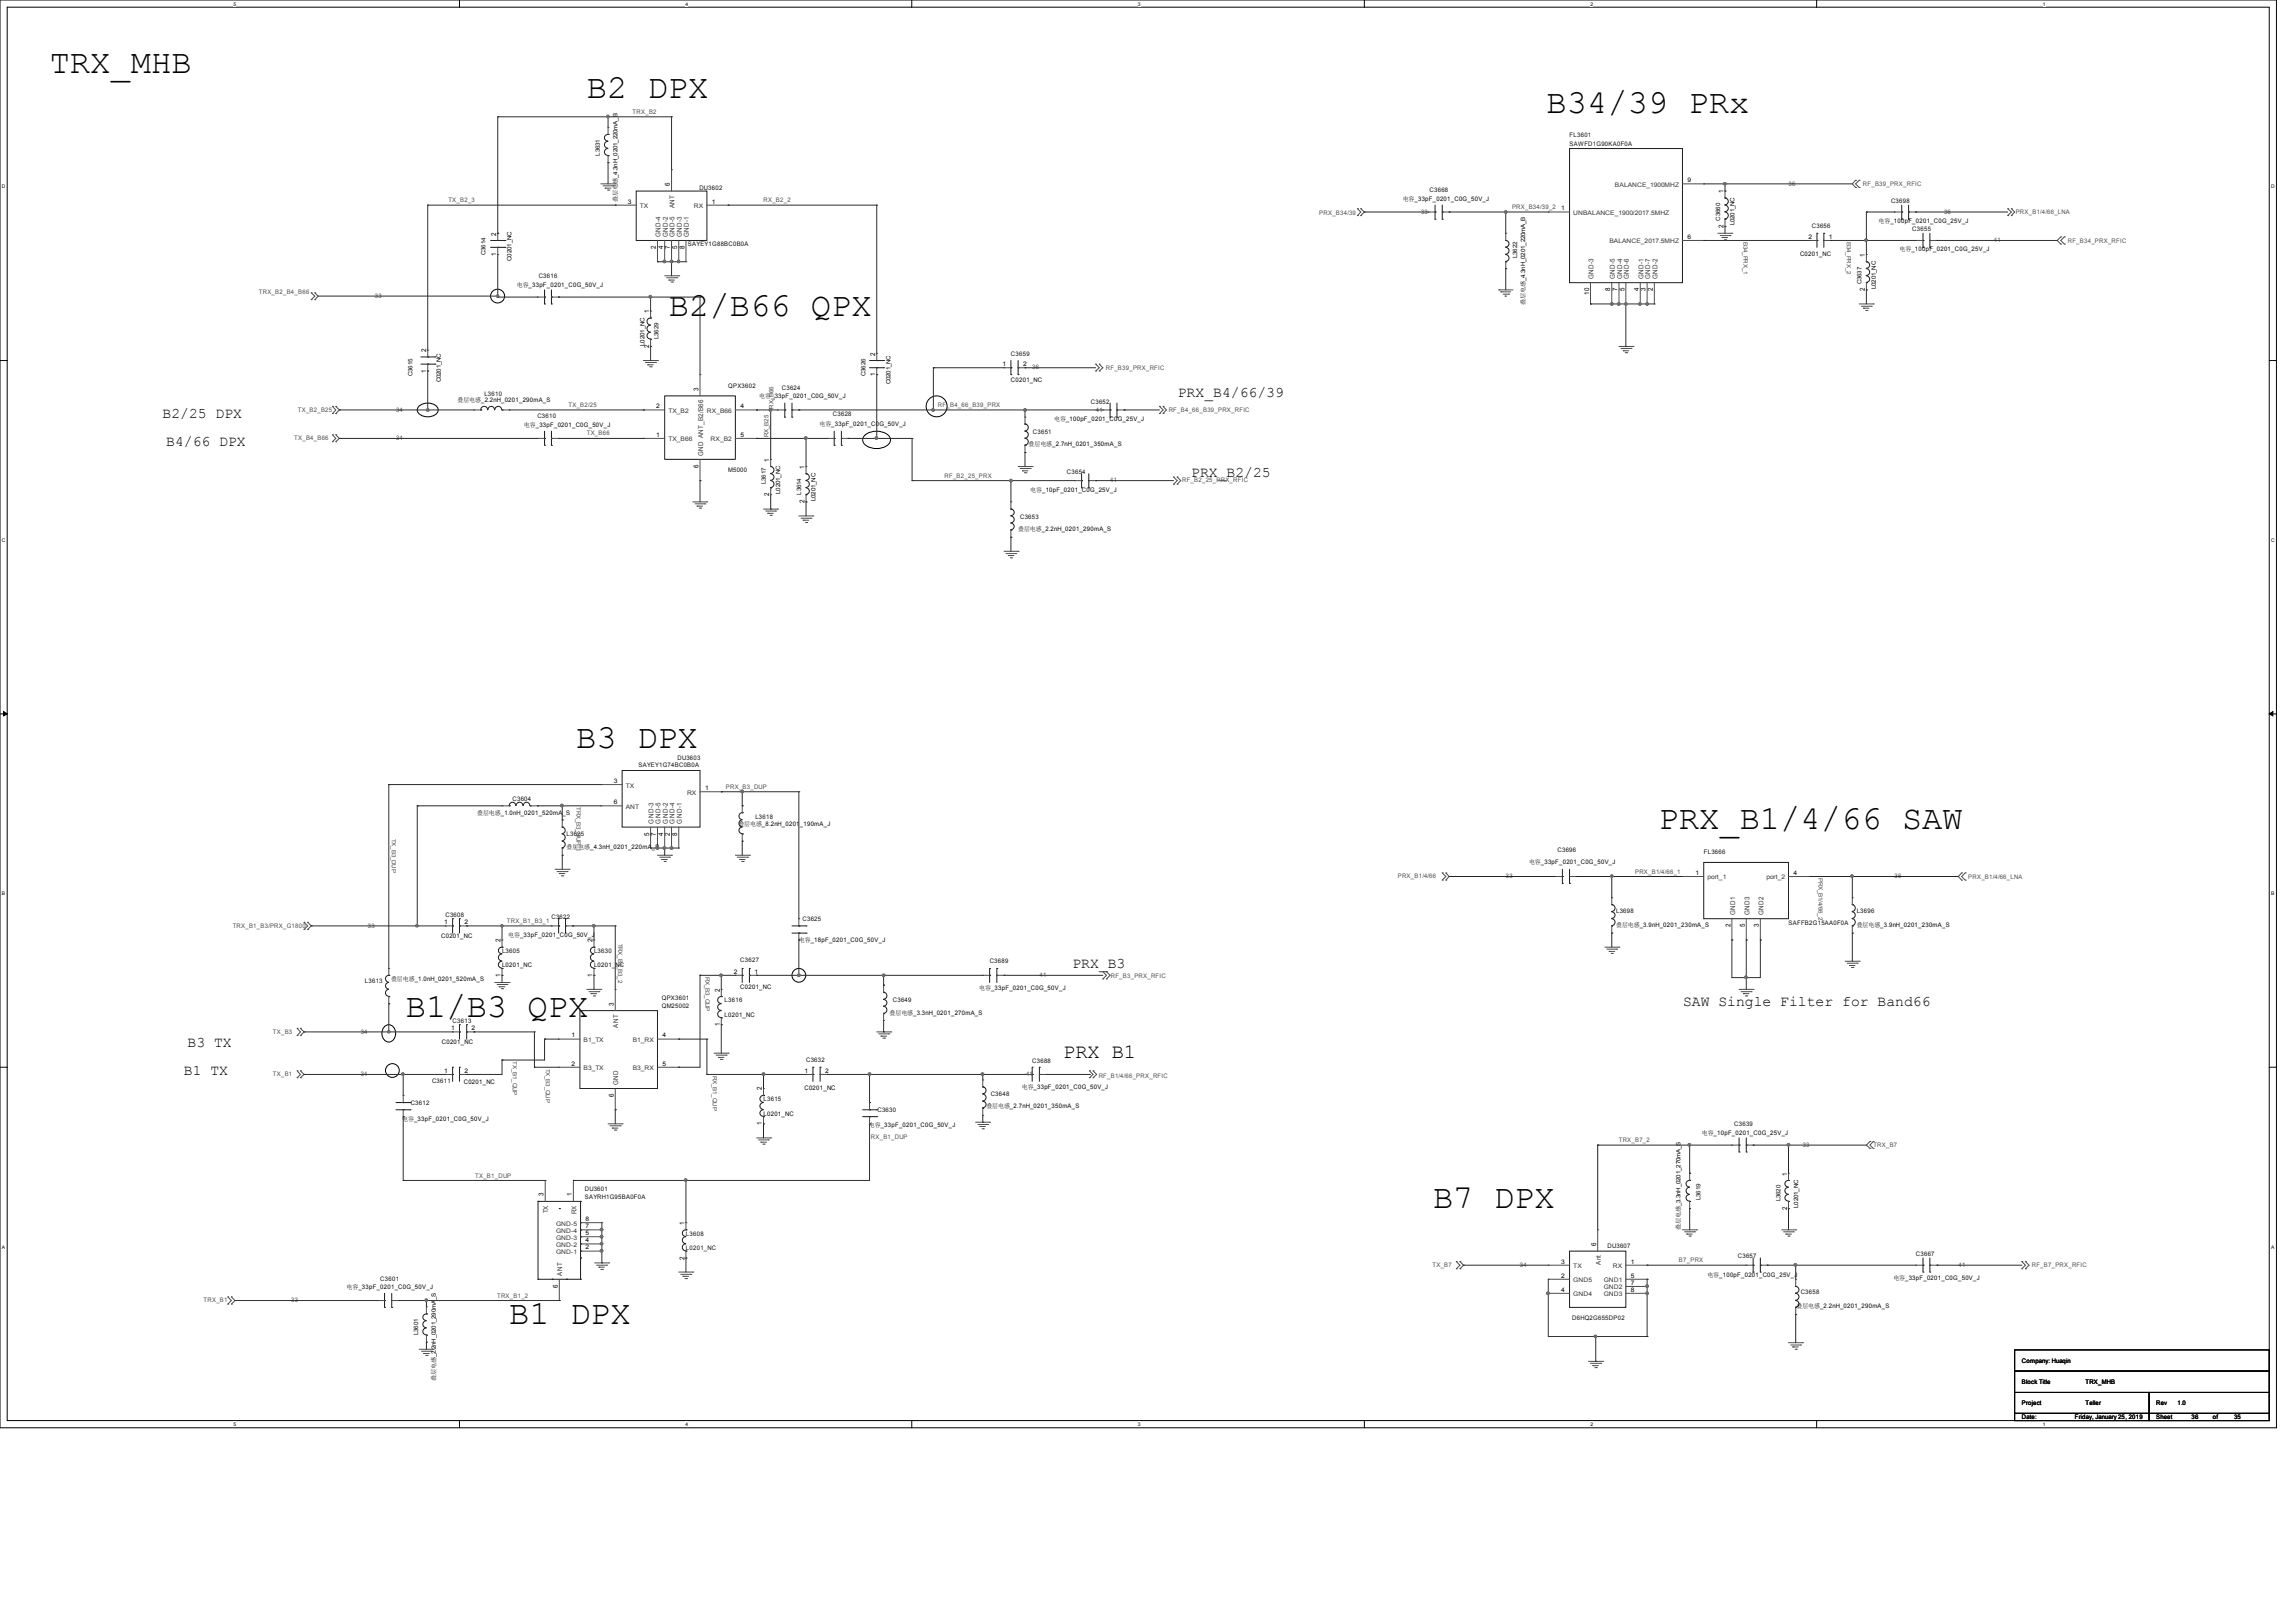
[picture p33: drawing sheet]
<svg xmlns="http://www.w3.org/2000/svg" width="297mm" height="210mm" viewBox="0 0 297 210" stroke-linecap="round" stroke-linejoin="round" font-family="sans-serif">
<defs><g id="words">
<g font-size="4.4">
<text x="6.4" y="9.4">TRX_MHB</text>
<text x="75.9" y="12.6">B2 DPX</text>
<text x="200.1" y="14.6">B34/39 PRx</text>
<text x="86.5" y="40.9">B2/B66 QPX</text>
<text x="74.5" y="96.8">B3 DPX</text>
<text x="214.5" y="107.3">PRX_B1/4/66 SAW</text>
<text x="52.5" y="131.6">B1/B3 QPX</text>
<text x="185.4" y="156.3">B7 DPX</text>
<text x="65.9" y="171.3">B1 DPX</text>
</g>
<text font-size="2.6" x="137.5" y="136.9">PRX B1</text>
<g font-size="1.9">
<text x="152.4" y="51.3">PRX_B4/66/39</text>
<text x="21" y="54.1">B2/25 DPX</text>
<text x="21.5" y="57.7">B4/66 DPX</text>
<text x="154.1" y="61.7">PRX_B2/25</text>
<text x="138.7" y="125.3">PRX_B3</text>
<text x="217.7" y="130.2">SAW Single Filter for Band66</text>
<text x="24.3" y="135.5">B3 TX</text>
<text x="23.8" y="139.1">B1 TX</text>
</g>
<g font-size=".9">
<text x="86.7" y="24.1" transform="rotate(-90 86.7 24.1)">6</text>
<text x="223" y="29.5" transform="rotate(-90 223 29.5)">2</text>
<text x="223" y="25" transform="rotate(-90 223 25)">1</text>
<text x="64.2" y="33.1" transform="rotate(-90 64.2 33.1)">1</text>
<text x="64.2" y="30.5" transform="rotate(-90 64.2 30.5)">2</text>
<text x="84.8" y="32.2" transform="rotate(-90 84.8 32.2)">2</text>
<text x="85.8" y="32.2" transform="rotate(-90 85.8 32.2)">4</text>
<text x="86.7" y="32.2" transform="rotate(-90 86.7 32.2)">7</text>
<text x="87.6" y="32.2" transform="rotate(-90 87.6 32.2)">5</text>
<text x="88.5" y="32.2" transform="rotate(-90 88.5 32.2)">8</text>
<text x="241.2" y="33.2" transform="rotate(-90 241.2 33.2)">1</text>
<text x="84" y="40.5" transform="rotate(-90 84 40.5)">1</text>
<text x="205.6" y="38.1" transform="rotate(-90 205.6 38.1)">10</text>
<text x="208.3" y="37.7" transform="rotate(-90 208.3 37.7)">8</text>
<text x="209.2" y="37.7" transform="rotate(-90 209.2 37.7)">7</text>
<text x="210.1" y="37.7" transform="rotate(-90 210.1 37.7)">5</text>
<text x="212" y="37.7" transform="rotate(-90 212 37.7)">4</text>
<text x="212.9" y="37.7" transform="rotate(-90 212.9 37.7)">3</text>
<text x="213.8" y="37.7" transform="rotate(-90 213.8 37.7)">2</text>
<text x="241.2" y="37.7" transform="rotate(-90 241.2 37.7)">2</text>
<text x="55.1" y="45.6" transform="rotate(-90 55.1 45.6)">2</text>
<text x="84" y="45" transform="rotate(-90 84 45)">2</text>
<text x="113.2" y="46" transform="rotate(-90 113.2 46)">2</text>
<text x="55.1" y="48.2" transform="rotate(-90 55.1 48.2)">1</text>
<text x="90.3" y="50.6" transform="rotate(-90 90.3 50.6)">3</text>
<text x="113.2" y="48.7" transform="rotate(-90 113.2 48.7)">1</text>
<text x="99.5" y="59.7" transform="rotate(-90 99.5 59.7)">1</text>
<text x="90.3" y="60.5" transform="rotate(-90 90.3 60.5)">6</text>
<text x="99.5" y="64.2" transform="rotate(-90 99.5 64.2)">2</text>
<text x="104.1" y="65.1" transform="rotate(-90 104.1 65.1)">2</text>
<text x="104.1" y="60.7" transform="rotate(-90 104.1 60.7)">1</text>
<text x="84" y="108.1" transform="rotate(-90 84 108.1)">5</text>
<text x="84.8" y="108.1" transform="rotate(-90 84.8 108.1)">7</text>
<text x="85.8" y="108.1" transform="rotate(-90 85.8 108.1)">4</text>
<text x="86.7" y="108.1" transform="rotate(-90 86.7 108.1)">2</text>
<text x="87.6" y="108.1" transform="rotate(-90 87.6 108.1)">8</text>
<text x="223.8" y="120" transform="rotate(-90 223.8 120)">2</text>
<text x="225.7" y="120" transform="rotate(-90 225.7 120)">5</text>
<text x="227.5" y="120" transform="rotate(-90 227.5 120)">3</text>
<text x="64.7" y="121.9" transform="rotate(-90 64.7 121.9)">2</text>
<text x="76.6" y="121.9" transform="rotate(-90 76.6 121.9)">2</text>
<text x="64.7" y="126.4" transform="rotate(-90 64.7 126.4)">1</text>
<text x="76.6" y="126.4" transform="rotate(-90 76.6 126.4)">1</text>
<text x="79.4" y="130.1" transform="rotate(-90 79.4 130.1)">3</text>
<text x="93.1" y="128.3" transform="rotate(-90 93.1 128.3)">2</text>
<text x="93.1" y="132.8" transform="rotate(-90 93.1 132.8)">1</text>
<text x="79.4" y="141.9" transform="rotate(-90 79.4 141.9)">6</text>
<text x="98.6" y="141.1" transform="rotate(-90 98.6 141.1)">2</text>
<text x="98.6" y="145.6" transform="rotate(-90 98.6 145.6)">1</text>
<text x="70.3" y="154.8" transform="rotate(-90 70.3 154.8)">3</text>
<text x="74" y="154.8" transform="rotate(-90 74 154.8)">1</text>
<text x="231.2" y="152.1" transform="rotate(-90 231.2 152.1)">1</text>
<text x="88.5" y="158.5" transform="rotate(-90 88.5 158.5)">1</text>
<text x="206.5" y="161.2" transform="rotate(-90 206.5 161.2)">6</text>
<text x="231.2" y="156.5" transform="rotate(-90 231.2 156.5)">2</text>
<text x="72.1" y="166.6" transform="rotate(-90 72.1 166.6)">6</text>
<text x="88.5" y="163" transform="rotate(-90 88.5 163)">2</text>
</g>
<g font-size=".9" fill="#343434">
<text x="87.3" y="26.9" transform="rotate(-90 87.3 26.9)">ANT</text>
<text x="85.4" y="30.6" transform="rotate(-90 85.4 30.6)">GND-4</text>
<text x="86.4" y="30.6" transform="rotate(-90 86.4 30.6)">GND-2</text>
<text x="87.3" y="30.6" transform="rotate(-90 87.3 30.6)">GND-5</text>
<text x="88.2" y="30.6" transform="rotate(-90 88.2 30.6)">GND-3</text>
<text x="89.1" y="30.6" transform="rotate(-90 89.1 30.6)">GND-1</text>
<text x="206.1" y="36.1" transform="rotate(-90 206.1 36.1)">GND-3</text>
<text x="208.9" y="36.1" transform="rotate(-90 208.9 36.1)">GND-5</text>
<text x="209.8" y="36.1" transform="rotate(-90 209.8 36.1)">GND-4</text>
<text x="210.7" y="36.1" transform="rotate(-90 210.7 36.1)">GND-6</text>
<text x="212.6" y="36.1" transform="rotate(-90 212.6 36.1)">GND-1</text>
<text x="213.5" y="36.1" transform="rotate(-90 213.5 36.1)">GND-7</text>
<text x="214.4" y="36.1" transform="rotate(-90 214.4 36.1)">GND-2</text>
<text x="90.9" y="59" transform="rotate(-90 90.9 59)">GND ANT_B2/B66</text>
<text x="84.5" y="106.6" transform="rotate(-90 84.5 106.6)">GND-3</text>
<text x="85.4" y="106.6" transform="rotate(-90 85.4 106.6)">GND-5</text>
<text x="86.4" y="106.6" transform="rotate(-90 86.4 106.6)">GND-2</text>
<text x="87.3" y="106.6" transform="rotate(-90 87.3 106.6)">GND-4</text>
<text x="88.2" y="106.6" transform="rotate(-90 88.2 106.6)">GND-1</text>
<text x="224.4" y="118.4" transform="rotate(-90 224.4 118.4)">GND1</text>
<text x="226.3" y="118.4" transform="rotate(-90 226.3 118.4)">GND3</text>
<text x="228.1" y="118.4" transform="rotate(-90 228.1 118.4)">GND2</text>
<text x="80" y="133" transform="rotate(-90 80 133)">ANT</text>
<text x="80" y="140.4" transform="rotate(-90 80 140.4)">GND</text>
<text x="70.9" y="157" transform="rotate(-90 70.9 157)">TX</text>
<text x="74.6" y="157.1" transform="rotate(-90 74.6 157.1)">RX</text>
<text x="72.7" y="165.1" transform="rotate(-90 72.7 165.1)">ANT</text>
<text x="207.1" y="163.7" transform="rotate(-90 207.1 163.7)">Ant</text>
</g>
<g font-size=".8" fill="#4d4d4d">
<text x="81.8" y="14.7">TRX_B2</text>
<text x="58" y="26.2">TX_B2_3</text>
<text x="98.8" y="26.2">RX_B2_2</text>
<text x="170.7" y="27.8">PRX_B34/39</text>
<text x="183.8" y="27.6">33</text>
<text x="195.6" y="27.1">PRX_B34/39_2</text>
<text x="231.4" y="24">36</text>
<text x="241" y="24.1">RF_B39_PRX_RFIC</text>
<text x="251.5" y="27.6">36</text>
<text x="260.7" y="27.6">PRX_B1/4/66_LNA</text>
<text x="225.5" y="31.3" transform="rotate(90 225.5 31.3)">B34_PRX_1</text>
<text x="238.9" y="31.3" transform="rotate(90 238.9 31.3)">B34_PRX_2</text>
<text x="257.9" y="31.3">41</text>
<text x="267.5" y="31.4">RF_B34_PRX_RFIC</text>
<text x="33.5" y="38">TRX_B2_B4_B66</text>
<text x="48.5" y="38.5">33</text>
<text x="133.5" y="47.8">36</text>
<text x="143.1" y="47.9">RF_B39_PRX_RFIC</text>
<text x="38.5" y="53.3">TX_B2_B25</text>
<text x="51.2" y="53.3">34</text>
<text x="73.5" y="52.7">TX_B2/25</text>
<text x="100" y="52.9" transform="rotate(-90 100 52.9)">RX_B66</text>
<text x="121.3" y="52.7">RF_B4_66_B39_PRX</text>
<text x="141.7" y="53.3">41</text>
<text x="151.2" y="53.3">RF_B4_66_B39_PRX_RFIC</text>
<text x="38.1" y="56.9">TX_B4_B66</text>
<text x="51.2" y="56.9">34</text>
<text x="75.9" y="56.3">TX_B66</text>
<text x="99.4" y="56.6" transform="rotate(-90 99.4 56.6)">RX_B25</text>
<text x="122.2" y="61.8">RF_B2_25_PRX</text>
<text x="143.6" y="62.4">41</text>
<text x="152.9" y="62.4">RF_B2_25_PRX_RFIC</text>
<text x="74.6" y="104.4" transform="rotate(90 74.6 104.4)">TRX_B3_DUP_1</text>
<text x="93.9" y="102.1">PRX_B3_DUP</text>
<text x="50.7" y="108.5" transform="rotate(90 50.7 108.5)">TX_B3_DUP</text>
<text x="180.8" y="113.6">PRX_B1/4/66</text>
<text x="194.8" y="113.6">33</text>
<text x="211.5" y="113">PRX_B1/4/66_1</text>
<text x="235.2" y="113.6" transform="rotate(90 235.2 113.6)">PRX_B1/4/66_2</text>
<text x="245.1" y="113.6">36</text>
<text x="254.6" y="113.7">PRX_B1/4/66_LNA</text>
<text x="65.6" y="119.4">TRX_B1_B3_1</text>
<text x="30.1" y="120.1">TRX_B1_B3/PRX_G1800</text>
<text x="47.6" y="120">33</text>
<text x="80" y="122.1" transform="rotate(90 80 122.1)">TRX_B1_B3_2</text>
<text x="91.3" y="126.4" transform="rotate(90 91.3 126.4)">RX_B3_QUP</text>
<text x="134.5" y="126.4">41</text>
<text x="143.7" y="126.5">RF_B3_PRX_RFIC</text>
<text x="35.3" y="133.7">TX_B3</text>
<text x="46.7" y="133.7">34</text>
<text x="66.3" y="137.3" transform="rotate(90 66.3 137.3)">TX_B1_QUP</text>
<text x="35.3" y="139.2">TX_B1</text>
<text x="46.7" y="139.2">34</text>
<text x="70.6" y="138.3" transform="rotate(90 70.6 138.3)">TX_B3_QUP</text>
<text x="92.2" y="139.2" transform="rotate(90 92.2 139.2)">RX_B1_QUP</text>
<text x="132.7" y="139.2">41</text>
<text x="142.1" y="139.5">RF_B1/4/66_PRX_RFIC</text>
<text x="112.7" y="147.4">RX_B1_DUP</text>
<text x="209.4" y="147.8">TRX_B7_2</text>
<text x="233.2" y="148.4">33</text>
<text x="242.3" y="148.4">TRX_B7</text>
<text x="61.5" y="152.4">TX_B1_DUP</text>
<text x="64.3" y="167.9">TRX_B1_2</text>
<text x="185.3" y="163.9">TX_B7</text>
<text x="196.6" y="163.9">34</text>
<text x="217.2" y="163.3">B7_PRX</text>
<text x="253.3" y="163.9">41</text>
<text x="262.8" y="164">RF_B7_PRX_RFIC</text>
<text x="26.3" y="168.5">TRX_B1</text>
<text x="37.7" y="168.5">33</text>
</g>
<g font-size=".8" fill="#0e0e0e">
<text x="203" y="17.8">FL3601</text>
<text x="77.6" y="20.2" transform="rotate(-90 77.6 20.2)">L3631</text>
<text x="203" y="18.9">SAWFD1G90KA0F0A</text>
<text x="90.5" y="24.6">DU3602</text>
<text x="184.9" y="24.8">C3668</text>
<text x="222.5" y="28.5" transform="rotate(-90 222.5 28.5)">C3660</text>
<text x="234.4" y="29.5">C3656</text>
<text x="244.6" y="26.3">C3698</text>
<text x="247.4" y="29.9">C3655</text>
<text x="62.8" y="33" transform="rotate(-90 62.8 33)">C3614</text>
<text x="69.7" y="36">C3616</text>
<text x="89" y="31.9">SAYEY1G88BC0B0A</text>
<text x="196.3" y="33.4" transform="rotate(-90 196.3 33.4)">L3622</text>
<text x="240.8" y="36.8" transform="rotate(-90 240.8 36.8)">C3637</text>
<text x="85.2" y="43.9" transform="rotate(-90 85.2 43.9)">L3629</text>
<text x="130.8" y="46.1">C3659</text>
<text x="53.3" y="48.7" transform="rotate(-90 53.3 48.7)">C3615</text>
<text x="62.7" y="51.2">L3610</text>
<text x="94.2" y="50.2">QPX3602</text>
<text x="101.1" y="50.4">C3624</text>
<text x="107.7" y="53.9">C3628</text>
<text x="112" y="48.7" transform="rotate(-90 112 48.7)">C3626</text>
<text x="141.1" y="52.2">C3652</text>
<text x="69.5" y="54.1">C3610</text>
<text x="133.6" y="56.1">C3651</text>
<text x="94.2" y="61.1">M5000</text>
<text x="99.1" y="62.7" transform="rotate(-90 99.1 62.7)">L3617</text>
<text x="103.6" y="64" transform="rotate(-90 103.6 64)">L3614</text>
<text x="138" y="61.4">C3654</text>
<text x="132" y="67.2">C3653</text>
<text x="82.6" y="99.2">SAYEY1G74BC0B0A</text>
<text x="87.6" y="98.3">DU3603</text>
<text x="66.3" y="103.6">C3604</text>
<text x="97.7" y="105.9">L3618</text>
<text x="73.3" y="108.1">L3625</text>
<text x="201.5" y="110.2">C3696</text>
<text x="220.4" y="110.5">FL3666</text>
<text x="57.6" y="118.7">C3608</text>
<text x="71.3" y="118.9">C3622</text>
<text x="103.8" y="119.2">C3625</text>
<text x="209.1" y="118.2">L3698</text>
<text x="231.4" y="119.6">SAFFB2G15AA0F0A</text>
<text x="240.2" y="118.2">L3696</text>
<text x="64.9" y="123.3">L3605</text>
<text x="76.8" y="123.3">L3630</text>
<text x="95.8" y="124.5">C3627</text>
<text x="128" y="124.6">C3689</text>
<text x="47.2" y="127.2">L3613</text>
<text x="85.6" y="130.4">QM25002</text>
<text x="85.6" y="129.3">QPX3601</text>
<text x="93.7" y="129.7">L3616</text>
<text x="115.5" y="129.7">C3649</text>
<text x="58.6" y="132.4">C3613</text>
<text x="104.3" y="137.4">C3632</text>
<text x="133.5" y="137.5">C3688</text>
<text x="53.1" y="143">C3612</text>
<text x="55.9" y="140.1">C3611</text>
<text x="98.8" y="142.5">L3615</text>
<text x="113.5" y="143.9">C3630</text>
<text x="128.2" y="141.9">C3648</text>
<text x="224.3" y="145.7">C3639</text>
<text x="75.7" y="154.1">DU3601</text>
<text x="75.7" y="155.1">SAYRH1G95BA0F0A</text>
<text x="220" y="155.3" transform="rotate(-90 220 155.3)">L3619</text>
<text x="230.3" y="155.4" transform="rotate(-90 230.3 155.4)">L3620</text>
<text x="88.7" y="159.9">L3608</text>
<text x="88.7" y="161.7">L0201_NC</text>
<text x="208" y="161.5">DU3607</text>
<text x="49.2" y="165.7">C3601</text>
<text x="224.8" y="162.7">C3657</text>
<text x="232.9" y="167.5">C3658</text>
<text x="247.8" y="162.5">C3667</text>
<text x="54.1" y="172.8" transform="rotate(-90 54.1 172.8)">L3601</text>
<text x="203.4" y="170.9">D6HQ2G655DP02</text>
</g>
<g font-size=".8">
<text x="218.3" y="23.6">9</text>
<text x="79.9" y="26.1" transform="rotate(-90 79.9 26.1)">叠层电感_4.3nH_0201_220mA_B</text>
<text x="81.2" y="26.3">3</text>
<text x="92.1" y="26.3">1</text>
<text x="181.5" y="26">电容_33pF_0201_C0G_50V_J</text>
<text x="202" y="27.2">1</text>
<text x="224.4" y="29.2" transform="rotate(-90 224.4 29.2)">L0201_NC</text>
<text x="243" y="28.9">电容_100pF_0201_C0G_25V_J</text>
<text x="66.2" y="33.7" transform="rotate(-90 66.2 33.7)">C0201_NC</text>
<text x="218.3" y="30.9">6</text>
<text x="232.8" y="33.1">C0201_NC</text>
<text x="234" y="30.9">2</text>
<text x="236.6" y="30.9">1</text>
<text x="245.7" y="32.5">电容_100pF_0201_C0G_25V_J</text>
<text x="66.8" y="37.2">电容_33pF_0201_C0G_50V_J</text>
<text x="197.3" y="39.4" transform="rotate(-90 197.3 39.4)">叠层电感_4.3nH_0201_220mA_B</text>
<text x="242.7" y="37.4" transform="rotate(-90 242.7 37.4)">L0201_NC</text>
<text x="83.4" y="44.7" transform="rotate(-90 83.4 44.7)">L0201_NC</text>
<text x="129.7" y="47.4">1</text>
<text x="132.3" y="47.4">2</text>
<text x="57" y="49.5" transform="rotate(-90 57 49.5)">C0201_NC</text>
<text x="59.2" y="52.1">叠层电感_2.2nH_0201_290mA_S</text>
<text x="84.9" y="52.8">2</text>
<text x="95.8" y="52.8">4</text>
<text x="98.2" y="51.4">电容_33pF_0201_C0G_50V_J</text>
<text x="115.2" y="49.7" transform="rotate(-90 115.2 49.7)">C0201_NC</text>
<text x="130.8" y="49.4">C0201_NC</text>
<text x="67.8" y="55.3">电容_33pF_0201_C0G_50V_J</text>
<text x="84.9" y="56.5">1</text>
<text x="95.8" y="56.5">5</text>
<text x="106" y="55.1">电容_33pF_0201_C0G_50V_J</text>
<text x="133.1" y="57.7">叠层电感_2.7nH_0201_350mA_S</text>
<text x="136.4" y="54.5">电容_100pF_0201_C0G_25V_J</text>
<text x="100.9" y="63.9" transform="rotate(-90 100.9 63.9)">L0201_NC</text>
<text x="105.5" y="64.9" transform="rotate(-90 105.5 64.9)">L0201_NC</text>
<text x="133.3" y="63.7">电容_10pF_0201_C0G_25V_J</text>
<text x="131.7" y="68.7">叠层电感_2.2nH_0201_290mA_S</text>
<text x="79.4" y="101.3">3</text>
<text x="61.7" y="105.5">叠层电感_1.0nH_0201_520mA_S</text>
<text x="79.4" y="104.1">6</text>
<text x="91.2" y="102.2">1</text>
<text x="95.5" y="106.8">叠层电感_8.2nH_0201_190mA_J</text>
<text x="73.3" y="109.9">叠层电感_4.3nH_0201_220mA_B</text>
<text x="197.8" y="111.8">电容_33pF_0201_C0G_50V_J</text>
<text x="219.3" y="113.2">1</text>
<text x="232" y="113.2">4</text>
<text x="57.5" y="119.6">1</text>
<text x="60.1" y="119.6">2</text>
<text x="209.1" y="119.9">叠层电感_3.9nH_0201_230mA_S</text>
<text x="240.2" y="119.9">叠层电感_3.9nH_0201_230mA_S</text>
<text x="57.1" y="121.4">C0201_NC</text>
<text x="64.9" y="125.1">L0201_NC</text>
<text x="65.7" y="121.3">电容_33pF_0201_C0G_50V_J</text>
<text x="76.8" y="125.1">L0201_NC</text>
<text x="94.9" y="126">2</text>
<text x="97.6" y="126">1</text>
<text x="103.3" y="121.9">电容_18pF_0201_C0G_50V_J</text>
<text x="50.6" y="127">叠层电感_1.0nH_0201_520mA_S</text>
<text x="93.7" y="131.5">L0201_NC</text>
<text x="95.8" y="128">C0201_NC</text>
<text x="115.1" y="131.3">叠层电感_3.3nH_0201_270mA_S</text>
<text x="126.7" y="128.1">电容_33pF_0201_C0G_50V_J</text>
<text x="57.2" y="135.1">C0201_NC</text>
<text x="58.3" y="133.3">1</text>
<text x="61" y="133.3">2</text>
<text x="73.9" y="134.2">1</text>
<text x="73.9" y="137.9">2</text>
<text x="85.7" y="134.2">4</text>
<text x="85.7" y="137.9">5</text>
<text x="57.5" y="138.8">1</text>
<text x="60" y="140.2">C0201_NC</text>
<text x="60.1" y="138.8">2</text>
<text x="104.1" y="141.1">C0201_NC</text>
<text x="104.1" y="138.8">1</text>
<text x="106.7" y="138.8">2</text>
<text x="127.6" y="143.4">叠层电感_2.7nH_0201_350mA_S</text>
<text x="132.2" y="140.9">电容_33pF_0201_C0G_50V_J</text>
<text x="52" y="145">电容_33pF_0201_C0G_50V_J</text>
<text x="98.8" y="144.4">L0201_NC</text>
<text x="112.4" y="145.9">电容_33pF_0201_C0G_50V_J</text>
<text x="220.1" y="146.8">电容_10pF_0201_C0G_25V_J</text>
<text x="75.7" y="161.7">2</text>
<text x="75.7" y="160.7">4</text>
<text x="75.7" y="159.8">5</text>
<text x="75.7" y="158.9">7</text>
<text x="75.7" y="158">8</text>
<text x="217.4" y="159.1" transform="rotate(-90 217.4 159.1)">叠层电感_3.3nH_0201_270mA_S</text>
<text x="232.6" y="156.3" transform="rotate(-90 232.6 156.3)">L0201_NC</text>
<text x="44.8" y="166.8">电容_33pF_0201_C0G_50V_J</text>
<text x="202" y="165.3">2</text>
<text x="202" y="163.5">3</text>
<text x="202" y="167.1">4</text>
<text x="211" y="163.5">1</text>
<text x="211" y="165.3">5</text>
<text x="211" y="166.2">7</text>
<text x="211" y="167.1">8</text>
<text x="220.9" y="165.3">电容_100pF_0201_C0G_25V_J</text>
<text x="244.9" y="165.6">电容_33pF_0201_C0G_50V_J</text>
<text x="232.4" y="169.2">叠层电感_2.2nH_0201_290mA_S</text>
<text x="56.4" y="178.7" transform="rotate(-90 56.4 178.7)">叠层电感_2.2nH_0201_290mA_S</text>
<text x="261.6" y="179.1">Block Title</text>
<text x="261.6" y="176.4">Company: Huaqin</text>
<text x="269.8" y="179.1">TRX_MHB</text>
<text x="261.6" y="181.8">Project</text>
<text x="261.6" y="183.6">Date:</text>
<text x="268.4" y="183.6">Friday, January 25, 2019</text>
<text x="269.8" y="181.8">Teller</text>
<text x="278.9" y="181.8">Rev</text>
<text x="278.9" y="183.6">Sheet</text>
<text x="281.7" y="181.8">1.0</text>
<text x="283.5" y="183.6">36</text>
<text x="286.2" y="183.6">of</text>
<text x="289" y="183.6">35</text>
</g>
<g font-size=".8" fill="#343434">
<text x="82.8" y="26.9">TX</text>
<text x="89.8" y="26.9">RX</text>
<text x="203.5" y="27.8">UNBALANCE_1900/2017.5MHZ</text>
<text x="208.9" y="24.2">BALANCE_1900MHZ</text>
<text x="208.2" y="31.5">BALANCE_2017.5MHZ</text>
<text x="86.5" y="53.4">TX_B2</text>
<text x="91.4" y="53.4">RX_B66</text>
<text x="86.5" y="57.1">TX_B66</text>
<text x="91.9" y="57.1">RX_B2</text>
<text x="81" y="101.9">TX</text>
<text x="81" y="104.6">ANT</text>
<text x="88.9" y="102.8">RX</text>
<text x="220.9" y="113.8">port_1</text>
<text x="228.5" y="113.8">port_2</text>
<text x="75.5" y="134.8">B1_TX</text>
<text x="81.8" y="134.8">B1_RX</text>
<text x="75.5" y="138.5">B3_TX</text>
<text x="81.8" y="138.5">B3_RX</text>
<text x="71.9" y="161.3">GND-2</text>
<text x="71.9" y="160.4">GND-3</text>
<text x="71.9" y="159.5">GND-4</text>
<text x="71.9" y="158.6">GND-5</text>
<text x="71.9" y="162.3">GND-1</text>
<text x="203.5" y="165.9">GND5</text>
<text x="203.5" y="164.1">TX</text>
<text x="203.5" y="167.7">GND4</text>
<text x="207.5" y="165.9">GND1</text>
<text x="207.5" y="166.8">GND2</text>
<text x="207.5" y="167.7">GND3</text>
<text x="208.6" y="164.1">RX</text>
</g>
<g font-size=".6">
<text x="30.2" y=".7">5</text>
<text x="88.7" y=".7">4</text>
<text x="147.2" y=".7">3</text>
<text x="205.7" y=".7">2</text>
<text x="264.2" y=".7">1</text>
<text x=".3" y="24.4">D</text>
<text x="293.8" y="24.4">D</text>
<text x=".3" y="70.1">C</text>
<text x="293.8" y="70.1">C</text>
<text x=".3" y="115.8">B</text>
<text x="293.8" y="115.8">B</text>
<text x=".3" y="161.5">A</text>
<text x="293.8" y="161.5">A</text>
<text x="30.2" y="184.5">5</text>
<text x="88.7" y="184.5">4</text>
<text x="147.2" y="184.5">3</text>
<text x="205.7" y="184.5">2</text>
<text x="264.2" y="184.5">1</text>
</g>
</g></defs>
<path d="M0 0h294.5v184.7h-294.5zM.9 .9h292.6v182.9h-292.6z" fill="none" stroke="#000" stroke-width=".13"/>
<g fill="#fff">
<path d="M30.2 .1h.3v.7h-.3z"/>
<path d="M30.2 183.9h.3v.8h-.3z"/>
</g>
<path d="M59.4 0v.9M59.4 183.8v.9" fill="none" stroke="#000" stroke-width=".13"/>
<g fill="#fff">
<path d="M88.7 .1h.3v.7h-.3z"/>
<path d="M88.7 183.9h.3v.8h-.3z"/>
</g>
<path d="M117.9 0v.9M117.9 183.8v.9" fill="none" stroke="#000" stroke-width=".13"/>
<g fill="#fff">
<path d="M147.2 .1h.3v.7h-.3z"/>
<path d="M147.2 183.9h.3v.8h-.3z"/>
</g>
<path d="M176.5 0v.9M176.5 183.8v.9" fill="none" stroke="#000" stroke-width=".13"/>
<g fill="#fff">
<path d="M205.7 .1h.4v.7h-.4z"/>
<path d="M205.7 183.9h.4v.8h-.4z"/>
</g>
<path d="M235 0v.9M235 183.8v.9" fill="none" stroke="#000" stroke-width=".13"/>
<g fill="#fff">
<path d="M264.2 .1h.4v.7h-.4z"/>
<path d="M264.2 183.9h.4v.8h-.4z"/>
<path d="M.3 23.8h.4v.7h-.4z"/>
<path d="M293.8 23.8h.5v.7h-.5z"/>
<path d="M.3 69.5h.4v.7h-.4z"/>
<path d="M293.8 69.5h.5v.7h-.5z"/>
</g>
<path d="M0 46.7h.9M293.5 46.7h1" fill="none" stroke="#000" stroke-width=".13"/>
<g fill="#fff">
<path d="M.3 115.2h.4v.8h-.4z"/>
<path d="M293.8 115.2h.4v.8h-.4z"/>
</g>
<path d="M0 92.4h.9M293.5 92.4h1" fill="none" stroke="#000" stroke-width=".13"/>
<path d="M.5 92.1l.4 .3-.4 .2zM293.5 92.4l.5-.3v.5z" fill="#000" stroke="#000" stroke-width=".13"/>
<g fill="#fff">
<path d="M.3 161h.3v.7h-.3z"/>
<path d="M293.8 161h.4v.7h-.4z"/>
</g>
<g fill="none" stroke="#000" stroke-width=".13">
<path d="M54.2 52.5a1.73 1.73 0 0 1 2.4 .3 .85 .85 0 0 1-.8 1.1 1.36 1.36 0 0 1-1.8-.9zM111.9 56.3a2.38 2.38 0 0 1 3.2 .3 .93 .93 0 0 1-.6 1.2 2.32 2.32 0 0 1-2.8-.5l-.1-.4 .1-.3zM0 138.1h.9M49.7 132.9a.88 .88 0 0 1 1-.2 .88 .88 0 0 1 .5 1 .91 .91 0 0 1-.9 1.1 .91 .91 0 0 1-.9-1.1l.1-.4zM293.5 138.1h1M260.6 174.7h32.9v2.7h-32.9zM260.6 177.4h32.9v2.8h-32.9zM260.6 180.2h17.4v2.7h-17.4zM260.6 182.9h17.4v.9h-17.4zM278 182.9h15.5v.9h-15.5zM278 180.2h15.5v2.7h-15.5z"/>
<circle cx="64.4" cy="38.3" r=".9"/>
<circle cx="121.2" cy="52.6" r="1.35"/>
<circle cx="50.8" cy="138.5" r=".89"/>
<circle cx="103.3" cy="126.2" r=".89"/>
</g>
<g fill="none" stroke="#4d4d4d" stroke-width=".13">
<path d="M78.7 16.5h.1M78.7 16.5v.9M40.3 37.9l.4 .4-.4 .5M40.3 37.9h.1M40.3 38.8h.1M40.7 37.9l.4 .4-.4 .5M40.7 38.8h.1M40.7 37.9h.1M64.4 32.9h.1M64.4 30.2h.1M64.4 30.2v.9M64.4 32v.9"/>
<path d="M69.5 38.4h.9M69.5 38.4h.1M71.3 38.4h1M72.3 38.4h.1M77.7 23.8h1.9M78 24h1.3M78.3 24.3h.7M78.3 24.3h.1M78.6 24.6h.1M78.7 21h.1M78.7 20.2v.8M78.7 24.6h.1"/>
<path d="M79.3 24h.1M79.6 26.5h2.7M79.6 23.8h.1M79.6 26.5h.1M85 33.9h.1M85 31.1v2.8M86 33.9h.1M86 35.7h1.8M86 31.1v2.8M86.2 35.9h1.3M86.5 36.2h.1M86.5 36.2h.7"/>
<path d="M86.8 36.5h.2M86.9 22h.1M86.9 33.9h.1M86.9 22v2.7M86.9 31.1v2.8M87 36.5h.1M87.5 35.9h.1M87.8 35.7h.1M87.8 33.9h.1M87.8 31.1v2.8M88.7 33.9h.1M88.7 31.1v2.8"/>
<path d="M91.4 26.5h2.8M94.2 26.5h.1M175.6 27l.4 .4-.4 .5M175.6 27.9h.1M175.6 27h.1M176 27h.1M176 27.9h.1M176 27l.5 .4-.5 .5M184.7 27.4h.1M184.7 27.4h.9M186.6 27.4h.9M187.5 27.4h.1"/>
<path d="M193.9 37.5h.1M193.9 37.5h1.8M194.1 37.8h1.3M194.1 37.8h.1M194.4 38.1h.8M194.7 38.3h.2M194.7 38.3h.1M194.8 34.8h.1M194.8 30.2h.1M194.8 30.2v.9M194.8 33.9v.9M195.2 38.1h.1"/>
<path d="M200.3 27.4h.1M200.3 27.4h2.7M205.7 39.3h.1M205.7 36.6v2.7M208.5 39.3h.1M208.5 36.6v2.7M209.4 39.3h.1M209.4 36.6v2.7M210.3 39.3h.1M210.3 36.6v2.7M212.2 39.3h.1M212.2 36.6v2.7"/>
<path d="M213.1 39.3h.1M213.1 36.6v2.7M214 39.3h.1M214 36.6v2.7M217.6 23.8h2.8M217.6 31.1h2.8M220.4 31.1h.1M220.4 23.8h.1M222.2 30.2h1.8M222.5 30.5h1.3M222.8 30.7h.7M222.8 30.7h.1"/>
<path d="M223.1 31h.1M223.1 24.7h.1M223.1 29.3h.1M223.1 24.7v.9M223.1 28.4v.9M223.2 31h.1M223.8 30.5h.1M224 30.2h.1M234.1 31.1h.1M234.1 31.1h.9M235.9 31.1h1M236.9 31.1h.1"/>
<path d="M240 23.3l-.4 .5 .4 .5M240 24.3h.1M240 23.3h.1M240.5 23.3h.1M240.5 24.3h.1M240.5 39.3h1.8M240.5 23.3l-.5 .5 .5 .5M240.8 39.6h1.3M241 39.9h.8M241 39.9h.1M241.4 32.9h.1M241.4 37.5h.1"/>
<path d="M241.4 32.9v1M241.4 36.6v.9M242.1 39.6h.1M242.3 39.3h.1M245.1 27.4h.1M245.1 27.4h.9M246.9 27.4h.9M247.8 31.1h.1M247.8 27.4h.1M247.8 31.1h1M249.6 31.1h1M250.6 31.1h.1"/>
<path d="M259.7 27.9h.1M259.7 27h.1M259.7 27l.5 .4-.5 .5M260.2 27l.4 .4-.4 .5M260.2 27.9h.1M260.2 27h.1M266.6 30.6l-.5 .5 .5 .5M266.6 31.6h.1M266.6 30.6h.1M267 30.6l-.4 .5 .4 .5M267 30.6h.1M267 31.6h.1"/>
<path d="M43 56.3h.1M43 57.2h.1M43 52.6h.1M43 53.5h.1M43 56.3l.4 .4-.4 .4M43 52.6l.4 .4-.4 .5M43.4 56.3l.5 .4-.5 .4M43.4 52.6l.5 .4-.5 .5M43.4 57.2h.1M43.4 56.3h.1M43.4 53.5h.1M43.4 52.6h.1"/>
<path d="M55.3 48h.1M55.3 45.3h.1M55.3 45.3v.9M55.3 47.1v.9M61.3 53h.1M61.3 53h.9M64.9 53h1M65.9 53h.1M69.5 56.7h.9M69.5 56.7h.1M71.3 56.7h1M72.3 56.7h.1"/>
<path d="M83.2 56.7h.1M83.2 53h.1M83.2 46.7h1.8M83.2 53h2.8M83.2 56.7h2.8M83.5 46.9h1.3M83.8 47.2h.1M83.8 47.2h.7M84 47.5h.2M84.2 40.3h.1M84.2 44.8h.1M84.2 40.3v.8"/>
<path d="M84.2 43.9v.9M84.2 47.5h.1M84.8 46.9h.1M85 46.7h.1M90.6 48.5h.1M90.6 48.5v2.7M90.6 59.4v2.8M95.1 53h2.8M95.1 56.7h2.8M97.9 53h.1M97.9 56.7h.1M99.7 59.4h.1"/>
<path d="M99.7 59.4v1M100.6 53h.1M100.6 53h.9M102.4 53h.9M103.3 53h.1M107 56.7h.1M107 56.7h.9M108.8 56.7h.9M109.7 56.7h.1M113.4 48.5h.1M113.4 45.7h.1M113.4 45.7v1"/>
<path d="M113.4 47.6v.9M129.9 47.6h.9M129.9 47.6h.1M131.7 47.6h.9M132.6 47.6h.1M132.6 54h.1M132.6 58.5h.1M132.6 54v.9M132.6 57.6v.9M141.7 47.1l.5 .5-.5 .4M141.7 48h.1M141.7 47.1h.1"/>
<path d="M142.2 48h.1M142.2 47.1h.1M142.2 47.1l.5 .5-.5 .4M142.7 53h.1M142.7 53h.9M144.5 53h.9M145.4 53h.1M150 53.5h.1M150 52.6h.1M150 52.6l.5 .4-.5 .5M150.5 52.6l.4 .4-.4 .5M150.5 53.5h.1"/>
<path d="M150.5 52.6h.1M209.4 44.8h1.8M209.7 45.1h1.3M210 45.4h.7M210 45.4h.1M210.2 45.6h.2M210.4 45.6h.1M211 45.1h.1M211.2 44.8h.1M241.3 40.2h.2M241.5 40.2h.1M89.6 64.9h1.8"/>
<path d="M89.9 65.2h1.3M90.2 65.5h.1M90.2 65.5h.7M90.5 65.7h.1M90.6 62.2h.1M90.6 65.7h.1M91.2 65.2h.1M91.4 64.9h.1M98.8 65.9h1.8M99.1 66.1h1.2M99.3 66.4h.1M99.3 66.4h.7"/>
<path d="M99.6 66.7h.2M99.7 64h.1M99.7 63.1v.9M99.8 66.7h.1M100.3 66.1h.1M100.6 65.9h.1M103.3 66.8h1.9M103.6 67.1h1.3M103.9 67.3h.7M103.9 67.3h.1M104.2 67.6h.2M104.3 60.4h.1"/>
<path d="M104.3 64.9h.1M104.3 60.4v.9M104.3 64v.9M104.4 67.6h.1M104.9 67.1h.1M105.2 66.8h.1M129.9 71.3h1.8M130.1 71.6h1.3M130.4 71.9h.1M130.4 71.9h.7M130.7 72.2h.2M130.8 64.9h.1"/>
<path d="M130.8 69.5h.1M130.8 64.9v1M130.8 68.6v.9M130.9 72.2h.1M131.4 71.6h.1M131.7 71.3h.1M131.7 60.4h1.8M132 60.6h1.3M132.2 60.9h.1M132.2 60.9h.8M132.5 61.2h.2M132.7 61.2h.1"/>
<path d="M133.3 60.6h.1M133.5 60.4h.1M139 62.2h.1M139 62.2h.9M140.8 62.2h.9M141.7 62.2h.1M151.8 62.7h.1M151.8 61.7h.1M151.8 61.7l.5 .5-.5 .5M152.3 61.7l.4 .5-.4 .5M152.3 62.7h.1M152.3 61.7h.1"/>
<path d="M39.3 119.3l.5 .5-.5 .5M39.3 119.3h.1M39.8 119.3l.5 .5-.5 .5M39.8 119.3h.1M57.6 119.8h.9M57.6 119.8h.1M59.4 119.8h1M60.4 119.8h.1M64.9 104.3h1M64.9 104.3h.1M68.6 104.3h.9M69.5 104.3h.1"/>
<path d="M71.3 119.8h1M71.3 119.8h.1M71.8 112.5h1.8M72.1 112.8h1.3M72.3 113h.8M72.3 113h.1M72.6 113.3h.2M72.7 106.1h.1M72.7 110.7h.1M72.7 106.1v.9M72.7 109.7v1M72.8 113.3h.1"/>
<path d="M73.2 119.8h.9M73.4 112.8h.1M73.6 112.5h.1M74.1 119.8h.1M77.7 104.3h2.8M77.7 101.5h2.8M77.7 101.5h.1M77.7 104.3h.1M84.2 109.7h.1M84.2 107v2.7M85 109.7h.1M85 110.7h1.9"/>
<path d="M85 107v2.7M85.3 110.9h1.3M85.6 111.2h.7M85.6 111.2h.1M85.9 111.5h.2M86 109.7h.1M86 107v2.7M86.1 111.5h.1M86.6 110.9h.1M86.9 110.7h.1M86.9 109.7h.1M86.9 107v2.7"/>
<path d="M87.8 109.7h.1M87.8 107v2.7M90.6 102.4h2.7M93.3 102.4h.1M95.1 110.7h1.8M95.4 110.9h1.3M95.7 111.2h.7M95.7 111.2h.1M95.9 111.5h.2M96 108.8h.1M96 104.3h.1M96 104.3v.9"/>
<path d="M96 107.9v.9M96.1 111.5h.1M96.7 110.9h.1M96.9 110.7h.1M103.3 118.9h.1M103.3 118.9v.9M186.6 112.9l.4 .5-.4 .5M186.6 112.9h.1M186.6 113.9h.1M187 113.9h.1M187 112.9h.1M187 112.9l.5 .5-.5 .5"/>
<path d="M201.2 113.4h.1M201.2 113.4h.9M203 113.4h.9M203.9 113.4h.1M208.5 116.2h.1M208.5 116.2v.9M208.5 119.8v.9M217.6 113.4h2.8M217.6 113.4h.1M224 118.9v2.7M225.9 118.9v2.7M227.7 118.9v2.7"/>
<path d="M231.4 113.4h2.7M234.1 113.4h.1M239.6 116.2h.1M239.6 116.2v.9M239.6 119.8v.9M253.7 112.9l-.4 .5 .4 .5M253.7 112.9h.1M253.7 113.9h.1M254.2 113.9h.1M254.2 112.9h.1M254.2 112.9l-.5 .5 .5 .5M38.4 133.1h.1"/>
<path d="M38.4 134h.1M38.4 138.6h.1M38.4 139.4h.1M38.4 133.1l.5 .4-.5 .5M38.4 138.6l.5 .4-.5 .4M38.9 133.1l.4 .4-.4 .5M38.9 138.6l.4 .4-.4 .4M38.9 134h.1M38.9 133.1h.1M38.9 139.4h.1M38.9 138.6h.1M39.3 120.3h.1"/>
<path d="M39.8 120.3h.1M50.3 129.9h.1M50.3 125.3h.1M50.3 125.3v.9M50.3 128.9v1M57.6 139h.9M57.6 139h.1M58.5 133.5h.9M58.5 133.5h.1M59.4 139h1M60.4 139h.1M60.4 133.5h.9"/>
<path d="M61.3 133.5h.1M64 127.1h1.9M64.3 127.4h1.3M64.6 127.7h.1M64.6 127.7h.7M64.9 127.9h.1M64.9 126.2h.1M64.9 121.6h.1M64.9 121.6v1M64.9 125.3v.9M65 127.9h.1M65.6 127.4h.1"/>
<path d="M65.9 127.1h.1M72.3 134.5h.1M72.3 138.1h.1M72.3 134.5h2.7M72.3 138.1h2.7M75.9 128h1.8M76.2 128.3h1.3M76.5 128.6h.7M76.5 128.6h.1M76.8 128.9h.1M76.8 126.2h.1M76.8 121.6h.1"/>
<path d="M76.8 121.6v1M76.8 125.3v.9M76.9 128.9h.1M77.5 128.3h.1M77.7 128h.1M79.6 128h.1M79.6 128v2.8M85 134.5h2.8M85 138.1h2.8M87.8 134.5h.1M87.8 138.1h.1M92.4 136.3h1.8"/>
<path d="M92.6 136.5h1.3M92.9 136.8h.1M92.9 136.8h.7M93.2 137.1h.2M93.3 132.6h.1M93.3 128h.1M93.3 128v.9M93.3 131.7v.9M93.4 137.1h.1M93.9 136.5h.1M94.2 136.3h.1M95.1 126.2h.9"/>
<path d="M95.1 126.2h.1M96.9 126.2h1M97.9 126.2h.1M103.3 121.6h.1M103.3 120.7v.9M104.3 139h.9M104.3 139h.1M106.1 139h.9M107 139h.1M113.4 133.5h1.8M113.7 133.8h1.3M114 134.1h.7"/>
<path d="M114 134.1h.1M114.2 134.3h.2M114.3 127.5h.1M114.3 132h.1M114.3 127.5v.9M114.3 131.1v.9M114.4 134.3h.1M115 133.8h.1M115.2 133.5h.1M127.1 139.7h.1M127.1 126.2h.1M127.1 139.7v.9"/>
<path d="M127.1 126.2h.9M128.9 126.2h1M129.9 126.2h.1M132.6 139h.1M132.6 139h.9M134.5 139h.8M135.3 139h.1M140.9 138.6l.5 .4-.5 .4M140.9 139.4h.1M140.9 138.6h.1M141.4 139.4h.1M141.4 138.6h.1"/>
<path d="M141.4 138.6l.5 .4-.5 .4M142.7 126.7h.1M142.7 125.7h.1M142.7 125.7l.4 .5-.4 .5M143.1 126.7h.1M143.1 125.7h.1M143.1 125.7l.5 .5-.5 .5M207.6 122.6h1.8M207.9 122.8h1.2M208.2 123.1h.1M208.2 123.1h.7M208.4 123.4h.2"/>
<path d="M208.5 120.7h.1M208.6 123.4h.1M209.1 122.8h.1M209.4 122.6h.1M224 121.6h.1M225 128h1.8M225.2 128.3h1.3M225.5 128.6h.1M225.5 128.6h.7M225.8 128.9h.2M225.9 121.6h.1M226 128.9h.1"/>
<path d="M226.5 128.3h.1M226.8 128h.1M227.7 121.6h.1M238.7 124.4h1.8M238.9 124.6h1.3M239.2 124.9h.7M239.2 124.9h.1M239.5 125.2h.2M239.6 120.7h.1M239.7 125.2h.1M240.2 124.6h.1M240.5 124.4h.1"/>
<path d="M52.2 144.5h.1M52.2 141.7h.1M52.2 141.7v1M52.2 143.6v.9M70.5 152.7h.1M70.5 152.7v2.7M74.2 152.7h.1M74.2 152.7v2.7M75.1 159.1h2.8M75.1 158.2h2.8M77.9 159.1h.1M77.9 158.2h.1"/>
<path d="M78.7 145.4h1.8M78.9 145.7h1.3M79.2 146h.7M79.2 146h.1M79.5 146.2h.2M79.6 143.6h.1M79.6 140.8v2.8M79.7 146.2h.1M80.2 145.7h.1M80.5 145.4h.1M88.7 158.2h.1M88.7 158.2v.9"/>
<path d="M97.9 147.2h1.8M98.1 147.5h1.3M98.4 147.8h.1M98.4 147.8h.7M98.7 148h.1M98.8 145.4h.1M98.8 140.8h.1M98.8 140.8v.9M98.8 144.5v.9M98.8 148h.1M99.4 147.5h.1M99.7 147.2h.1"/>
<path d="M112.5 145.4h.1M112.5 142.7h.1M112.5 142.7v.9M112.5 144.5v.9M126.2 145.2h1.8M126.5 145.5h1.3M126.7 145.8h.1M126.7 145.8h.8M127 146h.2M127.1 144.3h.1M127.1 143.4v.9M127.2 146h.1"/>
<path d="M127.8 145.5h.1M128 145.2h.1M206.7 159.1h.1M206.7 159.1v2.8M217.6 159.1h1.9M217.9 159.4h1.3M218.2 159.7h.1M218.2 159.7h.7M218.5 159.9h.2M218.6 151.8h.1M218.6 156.4h.1M218.6 151.8v.9"/>
<path d="M218.6 155.4v1M218.7 159.9h.1M219.2 159.4h.1M219.5 159.1h.1M224 148.2h.1M224 148.2h1M225.9 148.2h.9M226.8 148.2h.1M230.5 159.1h1.8M230.7 159.4h1.3M231 159.7h.7M231 159.7h.1"/>
<path d="M231.3 159.9h.1M231.4 151.8h.1M231.4 156.4h.1M231.4 151.8v.9M231.4 155.4v1M231.4 159.9h.1M232 159.4h.1M232.3 159.1h.1M241.9 147.7l-.5 .5 .5 .4M241.9 147.7h.1M241.9 148.6h.1M242.3 147.7l-.4 .5 .4 .4"/>
<path d="M242.3 148.6h.1M242.3 147.7h.1M29.5 167.8l.4 .5-.4 .4M29.5 167.8h.1M29.5 168.7h.1M29.9 168.7h.1M29.9 167.8h.1M29.9 167.8l.5 .5-.5 .4M48.9 168.3h.1M48.9 168.3h.8M50.7 168.3h.9M51.6 168.3h.1"/>
<path d="M54.2 174.6h1.8M54.5 174.8h1.3M54.8 175.1h.1M54.8 175.1h.7M55.1 175.4h.1M55.2 173.7h.1M55.2 169.1h.1M55.2 169.1v.9M55.2 172.8v.9M55.2 175.4h.1M55.8 174.8h.1M56 174.6h.1"/>
<path d="M72.3 168.3h.1M72.3 165.5v2.8M75.1 161.9h2.8M75.1 161h2.8M75.1 160h2.8M76.9 163.4h1.8M77.2 163.7h1.3M77.5 164h.7M77.5 164h.1M77.7 164.3h.2M77.9 161.9h.1M77.9 161h.1"/>
<path d="M77.9 160h.1M77.9 164.3h.1M78.5 163.7h.1M78.7 163.4h.1M87.8 164.6h1.8M88.1 164.9h1.3M88.3 165.1h.8M88.3 165.1h.1M88.6 165.4h.2M88.7 162.8h.1M88.7 161.9v.9M88.8 165.4h.1"/>
<path d="M89.4 164.9h.1M89.6 164.6h.1M188.4 163.2h.1M188.4 164.2h.1M188.4 163.2l.4 .5-.4 .5M188.8 164.2h.1M188.8 163.2h.1M188.8 163.2l.5 .5-.5 .5M200.3 165.5h.1M200.3 163.7h.1M200.3 167.3h.1M200.3 163.7h2.7"/>
<path d="M200.3 165.5h2.7M200.3 167.3h2.7M205.5 176.1h1.8M205.7 176.4h1.4M206 176.7h.1M206 176.7h.8M206.3 177h.2M206.5 177h.1M207.1 176.4h.1M207.3 176.1h.1M210.3 163.7h2.8M210.3 165.5h2.8"/>
<path d="M210.3 167.3h2.8M210.3 166.5h2.8M213.1 163.7h.1M213.1 165.5h.1M213.1 166.5h.1M213.1 167.3h.1M225.9 163.7h.1M225.9 163.7h.9M227.7 163.7h.9M228.6 163.7h.1M231.4 173.7h1.8M231.6 174h1.3"/>
<path d="M231.9 174.3h.1M231.9 174.3h.7M232.2 174.6h.2M232.3 165.5h.1M232.3 170.1h.1M232.3 165.5v1M232.3 169.2v.9M232.4 174.6h.1M232.9 174h.1M233.2 173.7h.1M247.8 163.7h.1M247.8 163.7h1"/>
<path d="M249.6 163.7h1M250.6 163.7h.1M261.5 164.2h.1M261.5 163.2h.1M261.5 163.2l.5 .5-.5 .5M262 164.2h.1M262 163.2h.1M262 163.2l.5 .5-.5 .5"/>
</g>
<g fill="none" stroke="#1c1c1c" stroke-width=".13">
<path d="M78.6 19.2a.44 .44 0 0 0-.4 .5 .44 .44 0 0 0 .4 .4M78.6 18.3a.44 .44 0 0 0-.4 .4 .44 .44 0 0 0 .4 .5M78.6 17.4a.42 .42 0 0 0-.4 .4 .42 .42 0 0 0 .4 .4M78.7 17.4h.1M203 19.2h14.6v17.4h-14.6zM63.5 32h1.8M63.5 31.1h1.8M64.4 32h.1M64.4 31.1h.1M65.3 32h.1M65.3 31.1h.1M70.4 38.4h.1"/>
<path d="M70.4 39.3h.1M70.4 37.5v1.8M71.3 39.3h.1M71.3 38.4h.1M71.3 37.5v1.8M78.7 20.2h.1M82.3 24.7h9.1v6.4h-9.1zM185.6 27.4h.1M185.6 28.4h.1M185.6 26.5v1.9M186.6 28.4h.1M186.6 27.4h.1"/>
<path d="M186.6 26.5v1.9M194.8 32.9a.44 .44 0 0 1 .4 .5 .44 .44 0 0 1-.4 .4M194.8 32a.44 .44 0 0 1 .4 .4 .44 .44 0 0 1-.4 .5M194.8 31.1a.42 .42 0 0 1 .4 .4 .42 .42 0 0 1-.4 .5M194.8 31.1h.1M194.8 33.9h.1M223.1 25.6a.44 .44 0 0 1 .5 .5 .44 .44 0 0 1-.5 .4M223.1 26.5a.42 .42 0 0 1 .5 .5 .42 .42 0 0 1-.5 .4M223.1 27.4a.44 .44 0 0 1 .5 .5 .44 .44 0 0 1-.5 .4M223.1 28.4h.1M223.1 25.6h.1M235 30.2h.1"/>
<path d="M235 31.1h.1M235 30.2v1.8M235.9 31.1h.1M235.9 30.2h.1M235.9 30.2v1.8M241.4 33.9a.42 .42 0 0 1 .5 .4 .42 .42 0 0 1-.5 .4M241.4 34.8a.44 .44 0 0 1 .5 .4 .44 .44 0 0 1-.5 .4M241.4 35.7a.42 .42 0 0 1 .5 .4 .42 .42 0 0 1-.5 .4M241.4 36.6h.1M241.4 33.9h.1M246 27.4h.1M246 28.4h.1"/>
<path d="M246 26.5v1.9M246.9 28.4h.1M246.9 27.4h.1M246.9 26.5v1.9M248.8 31.1h.1M248.8 32h.1M248.8 30.2v1.8M249.6 32h.1M249.6 31.1h.1M249.6 30.2v1.8M54.4 47.1h1.9M54.4 46.2h1.9"/>
<path d="M55.3 47.1h.1M55.3 46.2h.1M56.3 47.1h.1M56.3 46.2h.1M62.2 53h.1M62.2 53a.44 .44 0 0 1 .4-.4 .44 .44 0 0 1 .5 .4M63.1 53a.42 .42 0 0 1 .4-.4 .42 .42 0 0 1 .5 .4M64 53a.44 .44 0 0 1 .5-.4 .44 .44 0 0 1 .4 .4M64.9 53h.1M70.4 56.7h.1M70.4 57.6h.1M70.4 55.8v1.8"/>
<path d="M71.3 57.6h.1M71.3 56.7h.1M71.3 55.8v1.8M84.1 41.1a.44 .44 0 0 0-.4 .5 .44 .44 0 0 0 .4 .4M84.1 42.1a.44 .44 0 0 0-.4 .4 .44 .44 0 0 0 .4 .5M84.1 43a.42 .42 0 0 0-.4 .4 .42 .42 0 0 0 .4 .5M84.2 43.9h.1M84.2 41.1h.1M86 51.2h9.1v8.2h-9.1zM101.5 53h.1M101.5 54h.1M101.5 52.2v1.8"/>
<path d="M102.4 54h.1M102.4 53h.1M102.4 52.2v1.8M107.9 56.7h.1M107.9 57.6h.1M107.9 55.8v1.8M108.8 57.6h.1M108.8 56.7h.1M108.8 55.8v1.8M112.5 47.6h1.8M112.5 46.7h1.8M113.4 47.6h.1"/>
<path d="M113.4 46.7h.1M114.3 47.6h.1M114.3 46.7h.1M130.8 47.6h.1M130.8 48.5h.1M130.8 46.7v1.8M131.7 48.5h.1M131.7 47.6h.1M131.7 46.7v1.8M132.6 54.9a.44 .44 0 0 1 .4 .4 .44 .44 0 0 1-.4 .5M132.6 55.8a.44 .44 0 0 1 .4 .4 .44 .44 0 0 1-.4 .5M132.6 56.7a.42 .42 0 0 1 .4 .5 .42 .42 0 0 1-.4 .4"/>
<path d="M132.6 57.6h.1M132.6 54.9h.1M143.6 53h.1M143.6 54h.1M143.6 52.2v1.8M144.5 54h.1M144.5 53h.1M144.5 52.2v1.8M99.7 60.4a.44 .44 0 0 1 .4 .4 .44 .44 0 0 1-.4 .5M99.7 61.3a.42 .42 0 0 1 .4 .4 .42 .42 0 0 1-.4 .4M99.7 62.2a.44 .44 0 0 1 .4 .4 .44 .44 0 0 1-.4 .5M99.7 63.1h.1"/>
<path d="M99.7 60.4h.1M104.2 61.3a.42 .42 0 0 1 .5 .4 .42 .42 0 0 1-.5 .4M104.2 62.2a.44 .44 0 0 1 .5 .4 .44 .44 0 0 1-.5 .5M104.2 63.1a.42 .42 0 0 1 .5 .4 .42 .42 0 0 1-.5 .5M104.3 64h.1M104.3 61.3h.1M130.7 65.9a.42 .42 0 0 1 .5 .4 .42 .42 0 0 1-.5 .4M130.7 66.8a.44 .44 0 0 1 .5 .4 .44 .44 0 0 1-.5 .4M130.7 67.7a.42 .42 0 0 1 .5 .4 .42 .42 0 0 1-.5 .4M130.8 68.6h.1M130.8 65.9h.1M139.9 62.2h.1"/>
<path d="M139.9 63.1h.1M139.9 61.3v1.8M140.8 63.1h.1M140.8 62.2h.1M140.8 61.3v1.8M80.5 99.7h10.1v7.3h-10.1zM58.5 119.8h.1M58.5 118.9h.1M58.5 118.9v1.8M59.4 118.9h.1M59.4 119.8h.1M59.4 118.9v1.8"/>
<path d="M65.9 104.2a.42 .42 0 0 1 .4-.4 .42 .42 0 0 1 .4 .4M65.9 104.3h.1M66.8 104.2a.44 .44 0 0 1 .4-.4 .44 .44 0 0 1 .4 .4M67.7 104.2a.42 .42 0 0 1 .4-.4 .42 .42 0 0 1 .4 .4M68.6 104.3h.1M72.3 118.9h.1M72.3 119.8h.1M72.3 118.9v1.8M72.7 107a.42 .42 0 0 1 .4 .4 .42 .42 0 0 1-.4 .5M72.7 107.9a.45 .45 0 0 1 .4 .5 .45 .45 0 0 1-.4 .4M72.7 108.8a.42 .42 0 0 1 .4 .5 .42 .42 0 0 1-.4 .4M72.7 109.7h.1"/>
<path d="M72.7 107h.1M73.2 119.8h.1M73.2 118.9h.1M73.2 118.9v1.8M96 107a.42 .42 0 0 0-.4 .4 .42 .42 0 0 0 .4 .5M96 106.1a.45 .45 0 0 0-.4 .4 .45 .45 0 0 0 .4 .5M96 105.2a.45 .45 0 0 0-.4 .4 .45 .45 0 0 0 .4 .4M96 105.2h.1M96 107.9h.1M102.4 119.8h1.9M103.3 119.8h.1M104.3 119.8h.1"/>
<path d="M202.1 113.4h.1M202.1 114.3h.1M202.1 112.5v1.8M203 114.3h.1M203 113.4h.1M203 112.5v1.8M208.5 117.1a.44 .44 0 0 1 .4 .4 .44 .44 0 0 1-.4 .4M208.5 118a.42 .42 0 0 1 .4 .4 .42 .42 0 0 1-.4 .4M208.5 118.9a.44 .44 0 0 1 .4 .4 .44 .44 0 0 1-.4 .5M208.5 119.8h.1M208.5 117.1h.1M220.4 111.6h11v7.3h-11z"/>
<path d="M239.6 117.1a.45 .45 0 0 1 .4 .4 .45 .45 0 0 1-.4 .4M239.6 118a.42 .42 0 0 1 .4 .4 .42 .42 0 0 1-.4 .4M239.6 118.9a.45 .45 0 0 1 .4 .4 .45 .45 0 0 1-.4 .5M239.6 119.8h.1M239.6 117.1h.1M50.3 128a.45 .45 0 0 0-.4 .5 .45 .45 0 0 0 .4 .4M50.3 127.1a.42 .42 0 0 0-.4 .5 .42 .42 0 0 0 .4 .4M50.3 126.2a.45 .45 0 0 0-.4 .4 .45 .45 0 0 0 .4 .5M50.3 126.2h.1M50.3 128.9h.1M58.5 139h.1M58.5 138.1h.1"/>
<path d="M58.5 138.1v1.8M59.4 133.5h.1M59.4 132.6h.1M59.4 138.1h.1M59.4 139h.1M59.4 132.6v1.9M59.4 138.1v1.8M60.4 132.6h.1M60.4 133.5h.1M60.4 132.6v1.9M64.9 124.4a.44 .44 0 0 0-.4 .4 .44 .44 0 0 0 .4 .5M64.9 123.4a.44 .44 0 0 0-.4 .5 .44 .44 0 0 0 .4 .4"/>
<path d="M64.9 122.6a.42 .42 0 0 0-.4 .4 .42 .42 0 0 0 .4 .4M64.9 122.6h.1M64.9 125.3h.1M75 130.8h10v10h-10zM76.8 124.4a.44 .44 0 0 0-.4 .4 .44 .44 0 0 0 .4 .5M76.8 123.4a.44 .44 0 0 0-.4 .5 .44 .44 0 0 0 .4 .4M76.8 122.6a.42 .42 0 0 0-.4 .4 .42 .42 0 0 0 .4 .4M76.8 122.6h.1M76.8 125.3h.1M93.3 130.8a.44 .44 0 0 0-.5 .4 .44 .44 0 0 0 .5 .5M93.3 129.9a.42 .42 0 0 0-.5 .4 .42 .42 0 0 0 .5 .4M93.3 128.9a.44 .44 0 0 0-.5 .5 .44 .44 0 0 0 .5 .4"/>
<path d="M93.3 128.9h.1M93.3 131.7h.1M96 125.3h.1M96 126.2h.1M96 125.3v1.8M96.9 126.2h.1M96.9 125.3h.1M96.9 125.3v1.8M102.4 120.7h1.9M103.3 120.7h.1M104.3 120.7h.1M105.2 139h.1"/>
<path d="M105.2 138.1h.1M105.2 138.1v1.8M106.1 138.1h.1M106.1 139h.1M106.1 138.1v1.8M114.3 128.4a.44 .44 0 0 1 .4 .4 .44 .44 0 0 1-.4 .5M114.3 129.3a.42 .42 0 0 1 .4 .5 .42 .42 0 0 1-.4 .4M114.3 130.2a.44 .44 0 0 1 .4 .5 .44 .44 0 0 1-.4 .4M114.3 131.1h.1M114.3 128.4h.1M128 125.3h.1M128 126.2h.1"/>
<path d="M128 125.3v1.8M128.9 126.2h.1M128.9 125.3h.1M128.9 125.3v1.8M133.5 138.1h.1M133.5 139h.1M133.5 138.1v1.8M134.5 139h.1M134.5 138.1h.1M134.5 138.1v1.8M51.2 143.6h1.8M51.2 142.7h1.8"/>
<path d="M52.2 143.6h.1M52.2 142.7h.1M53 143.6h.1M53 142.7h.1M69.6 155.4h.1M69.6 155.4v10.1M69.6 155.4h5.5M72.3 156.4h.1M75.1 159.1h.1M75.1 158.2h.1M75.1 155.4h.1M75.1 155.4v10.1"/>
<path d="M88.7 159.1a.42 .42 0 0 0-.4 .5 .42 .42 0 0 0 .4 .4M88.7 159.1h.1M98.7 143.6a.42 .42 0 0 0-.4 .4 .42 .42 0 0 0 .4 .4M98.7 142.7a.44 .44 0 0 0-.4 .4 .44 .44 0 0 0 .4 .5M98.7 141.7a.44 .44 0 0 0-.4 .5 .44 .44 0 0 0 .4 .4M98.8 141.7h.1M98.8 144.5h.1M111.6 143.6h1.8M111.6 144.5h1.8M112.5 144.5h.1M112.5 143.6h.1M113.4 144.5h.1"/>
<path d="M113.4 143.6h.1M127.1 140.6a.44 .44 0 0 1 .5 .5 .44 .44 0 0 1-.5 .4M127.1 141.6a.44 .44 0 0 1 .5 .4 .44 .44 0 0 1-.5 .5M127.1 142.5a.42 .42 0 0 1 .5 .4 .42 .42 0 0 1-.5 .4M127.1 143.4h.1M127.1 140.6h.1M218.5 152.7a.42 .42 0 0 0-.4 .5 .42 .42 0 0 0 .4 .4M218.5 153.6a.44 .44 0 0 0-.4 .5 .44 .44 0 0 0 .4 .4M218.5 154.6a.42 .42 0 0 0-.4 .4 .42 .42 0 0 0 .4 .4M218.6 155.4h.1M218.6 152.7h.1M225 148.2h.1"/>
<path d="M225 149.1h.1M225 147.2v1.9M225.9 149.1h.1M225.9 148.2h.1M225.9 147.2v1.9M231.3 152.7a.42 .42 0 0 0-.4 .5 .42 .42 0 0 0 .4 .4M231.3 153.6a.44 .44 0 0 0-.4 .5 .44 .44 0 0 0 .4 .4M231.3 154.6a.42 .42 0 0 0-.4 .4 .42 .42 0 0 0 .4 .4M231.4 155.4h.1M231.4 152.7h.1M49.7 168.3h.1M49.7 169.2h.1"/>
<path d="M49.7 167.3v1.9M50.7 169.2h.1M50.7 168.3h.1M50.7 167.3v1.9M55.1 171.8a.44 .44 0 0 0-.4 .5 .44 .44 0 0 0 .4 .4M55.1 170.9a.44 .44 0 0 0-.4 .4 .44 .44 0 0 0 .4 .5M55.1 170a.42 .42 0 0 0-.4 .4 .42 .42 0 0 0 .4 .5M55.2 170h.1M55.2 172.8h.1M69.6 165.5h.1M69.6 165.5h5.5M71.4 165.5h.1"/>
<path d="M73.3 165.5h.1M75.1 160h.1M75.1 162.8h.1M75.1 161h.1M75.1 161.9h.1M75.1 165.5h.1M88.7 160a.44 .44 0 0 0-.4 .5 .44 .44 0 0 0 .4 .4M88.7 161a.44 .44 0 0 0-.4 .4 .44 .44 0 0 0 .4 .4M88.7 161.9h.1M203 161.9h7.3v7.3h-7.3zM226.8 163.7h.1M226.8 164.6h.1"/>
<path d="M226.8 162.8v1.8M227.7 164.6h.1M227.7 163.7h.1M227.7 162.8v1.8M232.3 166.5a.42 .42 0 0 1 .4 .4 .42 .42 0 0 1-.4 .4M232.3 167.3a.44 .44 0 0 1 .4 .5 .44 .44 0 0 1-.4 .4M232.3 168.3a.42 .42 0 0 1 .4 .4 .42 .42 0 0 1-.4 .4M232.3 169.2h.1M232.3 166.5h.1M248.8 163.7h.1M248.8 164.6h.1M248.8 162.8v1.8"/>
<path d="M249.6 164.6h.1M249.6 163.7h.1M249.6 162.8v1.8"/>
</g>
<g fill="none" stroke="#2d2d2d" stroke-width=".13">
<path d="M64.4 15.1h.1M64.4 15.1v15.1M64.4 15.1h22.5M78.7 15.1h.1M78.7 15.1v1.4M86.9 15.1h.1M86.9 15.1v6.9M41.1 38.3h23.3M55.3 26.5h.1M55.3 26.5v18.8M55.3 26.5h24.3M64.4 38.4h5.1"/>
<path d="M64.4 38.3h.1M64.4 30.2h.1M64.4 38.4h.1M64.4 32.9v5.5M72.3 38.4h.1M72.3 38.4h18.3M78.7 21h.1M78.7 21v2.8M79.6 26.5h.1M84.2 38.4h.1M84.2 38.4v1.9M85 33.9h3.7"/>
<path d="M85 33.9h.1M86 33.9h.1M86.9 33.9h.1M86.9 33.9v1.8M87.8 33.9h.1M90.6 38.4h.1M90.6 38.4v10.1M94.2 26.5h.1M94.2 26.5h19.2M113.4 26.5h.1M113.4 26.5v19.2M176.5 27.4h8.2"/>
<path d="M176.5 27.4h.1M187.5 27.4h.1M187.5 27.4h12.8M194.8 34.8h.1M194.8 27.4h.1M194.8 27.4v2.8M194.8 34.8v2.7M205.7 39.3h8.3M205.7 39.3h.1M208.5 39.3h.1M209.4 39.3h.1M210.3 39.3h.1"/>
<path d="M210.3 39.3v5.5M212.2 39.3h.1M213.1 39.3h.1M220.4 31.1h.1M220.4 23.8h19.2M220.4 31.1h13.7M223.1 23.8h.1M223.1 29.3h.1M223.1 24.7h.1M223.1 23.8v.9M223.1 29.3v.9M236.9 31.1h10.9"/>
<path d="M236.9 31.1h.1M241.4 37.5h.1M241.4 31.1h.1M241.4 27.4h.1M241.4 27.4v5.5M241.4 37.5v1.8M241.4 27.4h3.7M247.8 27.4h.1M247.8 27.4h11.9M250.6 31.1h15.5M250.6 31.1h.1M43.9 56.7h25.6"/>
<path d="M43.9 53h17.4M43.9 53h.1M43.9 56.7h.1M55.3 48h.1M55.3 53h.1M55.3 48v5M65.9 53h17.3M72.3 56.7h10.9M83.2 56.7h.1M83.2 53h.1M84.2 44.8h.1M84.2 44.8v1.9"/>
<path d="M97.9 56.7h9.1M97.9 56.7h.1M97.9 53h.1M97.9 53h2.7M99.7 53h.1M99.7 53v6.4M103.3 53h39.4M103.3 53h.1M104.3 56.7h.1M104.3 56.7v3.7M109.7 56.7h.1M109.7 56.7h8.3"/>
<path d="M113.4 48.5h.1M113.4 56.7h.1M113.4 48.5v8.2M118 56.7h.1M118 56.7v5.5M120.7 47.6h.1M120.7 53h.1M120.7 47.6v5.4M120.7 47.6h9.2M132.6 47.6h.1M132.6 58.5h.1M132.6 53h.1"/>
<path d="M132.6 53v1M132.6 58.5v1.9M132.6 47.6h9.1M145.4 53h4.6M145.4 53h.1M210.3 44.8h.1M90.6 62.2h.1M90.6 62.2v2.7M99.7 65.9h.1M99.7 64v1.9M104.3 64.9h.1M104.3 64.9v1.9"/>
<path d="M118 62.2h21M118 62.2h.1M130.8 69.5h.1M130.8 62.2h.1M130.8 62.2v2.7M130.8 69.5v1.8M141.7 62.2h10.1M141.7 62.2h.1M40.3 119.8h17.3M40.3 119.8h.1M50.3 101.5h.1M50.3 101.5v23.8"/>
<path d="M50.3 101.5h27.4M54 104.3h.1M54 119.8h.1M54 104.3v15.5M54 104.3h10.9M60.4 119.8h.1M60.4 119.8h10.9M64.9 119.8h.1M64.9 119.8v1.8M69.5 104.3h.1M69.5 104.3h8.2M72.7 104.3h.1"/>
<path d="M72.7 110.7h.1M72.7 106.1h.1M72.7 104.3v1.8M72.7 110.7v1.8M74.1 119.8h.1M74.1 119.8h5.5M76.8 119.8h.1M76.8 119.8v1.8M79.6 119.8h.1M79.6 119.8v8.2M84.2 109.7h3.6M85 109.7h.1"/>
<path d="M86 109.7h.1M86 109.7v1M86.9 109.7h.1M93.3 102.4h10M93.3 102.4h.1M96 102.4h.1M96 108.8h.1M96 104.3h.1M96 102.4v1.9M96 108.8v1.9M103.3 102.4h.1M103.3 102.4v16.5"/>
<path d="M187.5 113.4h.1M187.5 113.4h13.7M203.9 113.4h.1M203.9 113.4h13.7M208.5 113.4h.1M208.5 113.4v2.8M234.1 113.4h.1M234.1 113.4h19.2M239.6 113.4h.1M239.6 113.4v2.8M39.3 139h18.3M39.3 133.5h19.2"/>
<path d="M39.3 139h.1M39.3 133.5h.1M50.3 133.5h.1M50.3 129.9h.1M50.3 129.9v3.6M52.2 139h.1M52.2 139v2.7M60.4 139h.1M61.3 133.5h.1M61.3 133.5h7.8M64.9 126.2h.1M64.9 137.2h.1"/>
<path d="M64.9 137.2v1.8h-4.5M64.9 126.2v.9M69.1 138.1h3.2M69.1 133.5h.1M69.1 138.1h.1M69.1 133.5v4.6M70.4 134.5h.1M70.4 134.5v2.7h-5.5M70.4 134.5h1.9M76.8 126.2h.1M76.8 126.2v1.8M87.8 138.1h.1"/>
<path d="M87.8 134.5h.1M87.8 134.5h3.6M90.6 126.2h.1M90.6 126.2v11.9h-2.8M90.6 126.2h4.5M91.4 139h12.9M91.4 134.5h.1M91.4 139h.1M91.4 134.5v4.5M93.3 132.6h.1M93.3 126.2h.1M93.3 126.2v1.8"/>
<path d="M93.3 132.6v3.7M97.9 126.2h.1M97.9 126.2h29.2M98.8 139h.1M98.8 139v1.8M103.3 121.6h.1M103.3 126.2h.1M103.3 121.6v4.6M107 139h.1M107 139h25.6M112.5 139h.1M112.5 139v3.7"/>
<path d="M114.3 126.2h.1M114.3 133.5h.1M114.3 127.5h.1M114.3 126.2v1.3M114.3 132v1.5M127.1 139h.1M127.1 139v.7M129.9 126.2h12.8M129.9 126.2h.1M132.6 139h.1M135.3 139h5.6M140.9 139h.1"/>
<path d="M208.5 120.7h.1M208.5 120.7v1.9M224 121.6h.1M224 121.6v4.9h3.7v-4.9M225.9 126.5h.1M225.9 121.6h.1M225.9 121.6v6.4M227.7 121.6h.1M239.6 120.7h.1M239.6 120.7v3.7M52.2 144.5h.1M52.2 152.7h.1"/>
<path d="M52.2 144.5v8.2M52.2 152.7h18.3M74.2 152.7h.1M77.9 159.1h.1M77.9 158.2v5.2M79.6 143.6h.1M79.6 143.6v1.8M88.7 152.7h.1M88.7 152.7v5.5M98.8 145.4h.1M98.8 145.4v1.8M112.5 145.4h.1"/>
<path d="M112.5 142.7h.1M112.5 145.4v7.3h-38.3M127.1 145.2h.1M127.1 144.3v.9M206.7 148.2h17.3M206.7 148.2h.1M206.7 148.2v10.9M218.6 156.4h.1M218.6 148.2h.1M218.6 151.8h.1M218.6 148.2v3.6M218.6 156.4v2.7"/>
<path d="M226.8 148.2h14.6M226.8 148.2h.1M231.4 148.2h.1M231.4 156.4h.1M231.4 148.2v3.6M231.4 156.4v2.7M30.4 168.3h18.5M48.9 168.3h.1M51.6 168.3h20.7M55.2 173.7h.1M55.2 168.3h.1M55.2 168.3v.8"/>
<path d="M55.2 173.7v.9M72.3 168.3h.1M77.9 160h.1M77.9 161h.1M77.9 161.9h.1M77.9 163.4h.1M88.7 162.8h.1M88.7 162.8v1.8M189.3 163.7h11M189.3 163.7h.1M200.3 167.3h.1M200.3 165.5v7.4h12.8"/>
<path d="M206.4 176.1h.1M206.4 172.9h.1M206.4 172.9v3.2M213.1 163.7h12.8M213.1 163.7h.1M213.1 172.9h.1M213.1 165.5h.1M213.1 166.5h.1M213.1 167.3h.1M213.1 165.5v7.4M228.6 163.7h.1M228.6 163.7h19.2"/>
<path d="M232.3 170.1h.1M232.3 163.7h.1M232.3 163.7v1.8M232.3 170.1v3.6M250.6 163.7h10.9M250.6 163.7h.1"/>
</g>
<g fill="#696969" stroke="#696969" stroke-width=".13">
<path d="M206.3 172.8h.2v.2h-.2z" fill-rule="evenodd"/>
<path d="M77.7 160.8h.2v.2h-.2z" fill-rule="evenodd"/>
<path d="M223 23.7h.2v.2h-.2z" fill-rule="evenodd"/>
<path d="M50.2 133.4h.2v.2h-.2z" fill-rule="evenodd"/>
<path d="M76.7 119.7h.2v.2h-.2z" fill-rule="evenodd"/>
<path d="M53.8 119.7h.3v.2h-.3z" fill-rule="evenodd"/>
<path d="M206.3 172.8h.2v.2h-.2z" fill-rule="evenodd"/>
<path d="M77.7 160.8h.2v.2h-.2z" fill-rule="evenodd"/>
<path d="M223 23.7h.2v.2h-.2z" fill-rule="evenodd"/>
<path d="M50.2 133.4h.2v.2h-.2z" fill-rule="evenodd"/>
<path d="M76.7 119.7h.2v.2h-.2z" fill-rule="evenodd"/>
<path d="M53.8 119.7h.3v.2h-.3z" fill-rule="evenodd"/>
<circle cx="72.7" cy="104.2" r=".17"/>
<circle cx="86.9" cy="109.7" r=".17"/>
<circle cx="96" cy="102.4" r=".17"/>
<circle cx="64.4" cy="38.3" r=".16"/>
<circle cx="113.4" cy="56.7" r=".17"/>
<circle cx="78.6" cy="15.1" r=".16"/>
<circle cx="85.9" cy="33.8" r=".17"/>
<circle cx="88.7" cy="152.7" r=".17"/>
<circle cx="208.5" cy="39.3" r=".17"/>
<circle cx="120.7" cy="53" r=".17"/>
<circle cx="55.3" cy="53" r=".17"/>
<circle cx="218.5" cy="148.1" r=".17"/>
<circle cx="84.1" cy="38.4" r=".17"/>
<circle cx="98.8" cy="139" r=".17"/>
<circle cx="77.8" cy="159.1" r=".17"/>
<circle cx="77.8" cy="160" r=".17"/>
<circle cx="77.8" cy="161.8" r=".17"/>
<circle cx="55.1" cy="168.2" r=".16"/>
<circle cx="85" cy="109.7" r=".17"/>
<circle cx="200.2" cy="167.3" r=".17"/>
<circle cx="213.1" cy="166.4" r=".17"/>
<circle cx="213.1" cy="167.3" r=".17"/>
<circle cx="209.4" cy="39.3" r=".17"/>
<circle cx="213.1" cy="39.3" r=".17"/>
<circle cx="212.1" cy="39.3" r=".17"/>
<circle cx="132.6" cy="53" r=".17"/>
<circle cx="130.8" cy="62.2" r=".17"/>
<circle cx="114.3" cy="126.2" r=".17"/>
<circle cx="103.3" cy="126.2" r=".17"/>
<circle cx="127.1" cy="139" r=".17"/>
<circle cx="241.4" cy="31.1" r=".17"/>
<circle cx="64.9" cy="119.8" r=".15"/>
<circle cx="232.2" cy="163.7" r=".17"/>
<circle cx="239.6" cy="113.4" r=".17"/>
<circle cx="208.5" cy="113.4" r=".17"/>
<circle cx="225.8" cy="126.4" r=".17"/>
<circle cx="210.3" cy="39.3" r=".17"/>
<circle cx="194.8" cy="27.4" r=".17"/>
<circle cx="86.9" cy="33.8" r=".17"/>
<circle cx="87.8" cy="33.8" r=".16"/>
<circle cx="104.2" cy="56.7" r=".17"/>
<circle cx="99.7" cy="53" r=".17"/>
<circle cx="231.4" cy="148.1" r=".17"/>
<circle cx="112.5" cy="139" r=".17"/>
<circle cx="93.3" cy="126.2" r=".17"/>
<circle cx="85.9" cy="109.7" r=".17"/>
<circle cx="52.1" cy="139" r=".17"/>
</g>
<use href="#words"/>
</svg>
